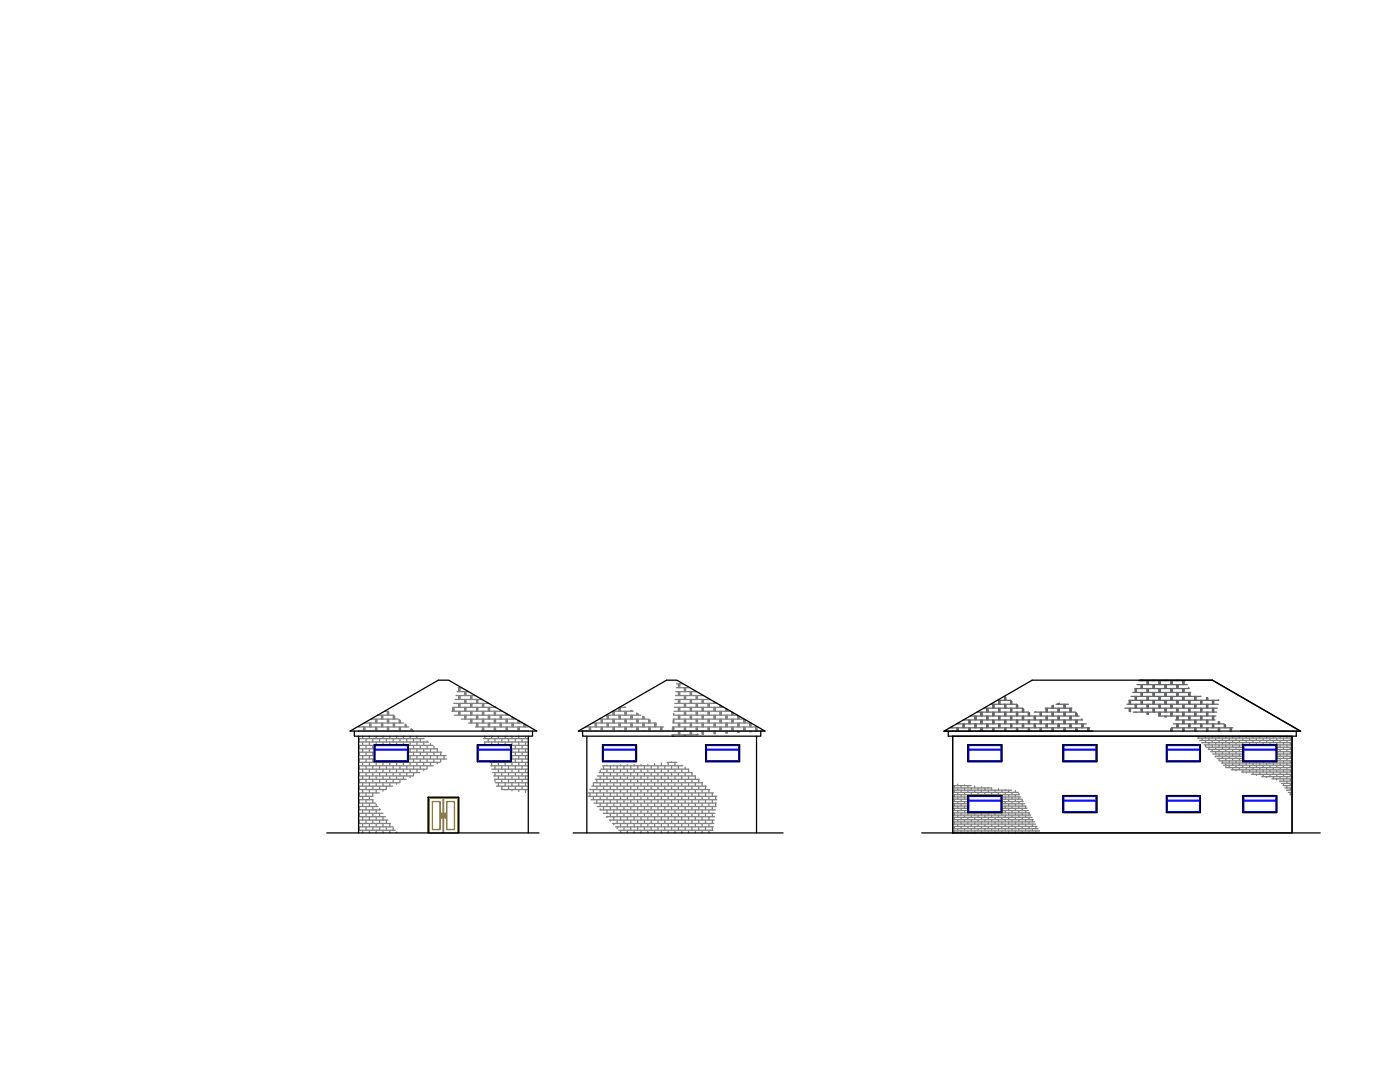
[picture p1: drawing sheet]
<svg xmlns="http://www.w3.org/2000/svg" width="279mm" height="216mm" viewBox="0 0 279 216" stroke-linecap="round" stroke-linejoin="round" font-family="sans-serif">
<!-- layer: doors -->
<path d="M85.4 159.1h6.1v7.1h-6.1zM85.6 159.3h2.9v6.9h-2.9zM86.3 159.9h1.5v5.6h-1.5zM88.5 159.3h2.9v6.9h-2.9zM88.5 159.3v6.9M89.2 159.9h1.5v5.6h-1.5zM85.6 166.2v-6.9h5.8v6.9M88 162.3h.2v.9h-.2zM88.8 162.3h.2v.9h-.2z" fill="none" stroke="#957000" stroke-width=".25"/>
<!-- layer: 0 -->
<g fill="none" stroke="#808080" stroke-width=".25">
<path d="M90.8 139.6h5.4M91 138.8h3.8M91.2 138h2.3M91.4 137.2h.7M91.5 137.2v.8M91.5 138.8v.8M91.5 137.9h.3M91.5 139.4h.3M91.5 137.8h.3M91.5 139.3h.3M91.5 137.6h.3M91.5 139.2h.3"/>
<path d="M91.5 137.5h.3M91.5 139h.3M91.5 137.4h.3M91.5 138.9h.3M91.8 137.2v.8M91.8 138.8v.8M92.7 138v.8M92.7 139.6v.8M92.7 138.7h.3M92.7 138.5h.3M92.7 138.4h.3M92.7 140h.3"/>
<path d="M92.7 138.3h.3M92.7 139.8h.3M92.7 138.1h.3M92.7 139.7h.3M93 138v.8M93 139.6v.8M93.9 138.8v.8M93.9 139.4h.2M93.9 139.3h.2M93.9 139.2h.2M93.9 139h.2M93.9 138.9h.2"/>
<path d="M94.1 138.8v.8M95.1 139.6v.8M95.1 140h.2M95.1 139.8h.2M95.1 139.7h.2M95.3 139.6v.8M134.7 139.6h7M134.8 138.8h5.6M134.9 138h4.1M134.9 137.2h2.8M135 136.4h1.3M135.4 136.4v.8"/>
<path d="M135.4 138v.8M135.4 139.6v.8M135.4 137.1h.2M135.4 138.7h.2M135.4 137h.2M135.4 138.5h.2M135.4 136.8h.2M135.4 138.4h.2M135.4 140h.2M135.4 136.7h.2M135.4 138.3h.2M135.4 139.8h.2"/>
<path d="M135.4 136.6h.2M135.4 138.1h.2M135.4 139.7h.2M135.6 136.4v.8M135.6 138v.8M135.6 139.6v.8M136.6 137.2v.8M136.6 138.8v.8M136.6 137.9h.2M136.6 139.4h.2M136.6 137.8h.2M136.6 139.3h.2"/>
<path d="M136.6 137.6h.2M136.6 139.2h.2M136.6 137.5h.2M136.6 139h.2M136.6 137.4h.2M136.6 138.9h.2M136.8 137.2v.8M136.8 138.8v.8M137.8 138v.8M137.8 139.6v.8M137.8 138.7h.2M137.8 138.5h.2"/>
<path d="M137.8 138.4h.2M137.8 140h.2M137.8 138.3h.2M137.8 139.8h.2M137.8 138.1h.2M137.8 139.7h.2M138 138v.8M138 139.6v.8M139 138h.1M139 138.8v.8M139 139.4h.2M139 139.3h.2"/>
<path d="M139 139.2h.2M139 139h.2M139 138.9h.2M139.2 138.8v.8M140.1 138.7v.1M140.1 139.6v.8M140.1 138.7h.1M140.1 140h.3M140.1 139.8h.3M140.1 139.7h.3M140.4 139.6v.8M141.3 139.3v.3"/>
<path d="M141.3 139.4h.2M141.6 139.5v.1M71.6 147.4h13M71.6 148.1h13.9M71.6 148.7h3.1M71.6 149.4h3.1M71.6 150.1h3.1M71.6 150.8h3.1M71.6 151.4h3.1M71.6 152.1h16.2M71.6 152.8h14.9M71.6 153.5h13.5"/>
<path d="M71.6 154.2h12.2M71.6 154.8h10.8M71.6 155.5h9.5M71.6 156.2h8.1M71.6 156.9h6.8M71.6 157.5h5.4M71.6 158.2h4.1M71.6 158.9h2.8M71.6 159.6h2.9M71.6 145.1h10M71.6 145.8h11M71.6 144.9h.1"/>
<path d="M71.6 144.9v.2M71.6 145.8v.1M71.7 147.4v.7M71.7 148.7v.7M71.7 150.1v.7M71.7 151.4v.7M71.7 152.8v.7M71.7 154.2v.6M71.7 155.5v.7M71.7 156.9v.6M71.7 158.2v.7M71.7 159.6v.7"/>
<path d="M72.4 146.9v.5M72.4 148.1v.6M72.4 149.4v.7M72.4 150.8v.6M72.4 152.1v.7M72.4 153.5v.7M72.4 154.8v.7M72.4 156.2v.7M72.4 157.5v.7M72.4 158.9v.7M72.6 145.1v.7M72.6 145.7h.2"/>
<path d="M72.6 145.6h.2M72.6 145.4h.2M72.6 145.3h.2M72.6 145.2h.2M72.7 144.3h7.9M72.8 144.2v.1M72.8 145.1v.7M73 147.4v.7M73 148.7v.7M73 150.1v.7M73 151.4v.7M73 152.8v.7"/>
<path d="M73 154.2v.6M73 155.5v.7M73 156.9v.6M73 158.2v.7M73 159.6v.7M73.7 146.9v.5M73.7 148.1v.6M73.7 149.4v.7M73.7 150.8v.6M73.7 152.1v.7M73.7 153.5v.7M73.7 154.8v.7"/>
<path d="M73.7 156.2v.7M73.7 157.5v.7M73.7 158.9v.7M73.8 144.3v.8M73.8 145.8v.1M73.8 144.9h.2M73.8 144.8h.2M73.8 144.7h.2M73.8 144.5h.2M73.8 144.4h.2M74 144.3v.8M74 145.8v.1"/>
<path d="M74 143.5h5.5M74.4 147.4v.7M74.4 148.7v.7M74.4 150.1v.7M74.4 151.4v.7M74.4 152.8v.7M74.4 154.2v.6M74.4 155.5v.7M74.4 156.9v.6M74.4 158.2v.7M74.4 159.6v.7M75 143.5v.8"/>
<path d="M75 145.1v.7M75 144.1h.2M75 145.7h.2M75 144h.2M75 145.6h.2M75 143.9h.2M75 145.4h.2M75 143.7h.2M75 145.3h.2M75 143.6h.2M75 145.2h.2M75.1 146.9v.5"/>
<path d="M75.1 148.1v.5M75.1 152.1v.7M75.1 153.5v.7M75.1 154.8v.7M75.1 156.2v.7M75.1 157.5v.7M75.2 143.5v.8M75.2 145.1v.7M75.4 142.7h3.1v.8M75.8 147.4v.7M75.8 152v.1M75.8 152.8v.7"/>
<path d="M75.8 154.2v.6M75.8 155.5v.7M75.8 156.9v.6M76.1 142.7v.8M76.1 144.3v.8M76.1 145.8v.1M76.1 143.4h.3M76.1 144.9h.3M76.1 143.2h.3M76.1 144.8h.3M76.1 143.1h.3M76.1 144.7h.3"/>
<path d="M76.1 143h.3M76.1 144.5h.3M76.1 142.8h.3M76.1 144.4h.3M76.4 142.7v.8M76.4 144.3v.8M76.4 145.8v.1M76.4 146.9v.5M76.4 148.1v.5M76.4 152.1v.7M76.4 153.5v.7M76.4 154.8v.7"/>
<path d="M76.4 156.2v.7M76.4 157.5v.4M76.8 141.9h.7M77.1 147.4v.7M77.1 152v.1M77.1 152.8v.7M77.1 154.2v.6M77.1 155.5v.7M77.1 156.9v.6M77.3 141.9v.8M77.3 143.5v.8M77.3 145.1v.7"/>
<path d="M77.3 142.6h.3M77.3 144.1h.3M77.3 145.7h.3M77.3 142.4h.3M77.3 144h.3M77.3 145.6h.3M77.3 142.3h.3M77.3 143.9h.3M77.3 145.4h.3M77.3 142.2h.3M77.3 143.7h.3M77.3 145.3h.3"/>
<path d="M77.3 142h.3M77.3 143.6h.3M77.3 145.2h.3M77.6 142v.7M77.6 143.5v.8M77.6 145.1v.7M77.8 146.9v.5M77.8 148.1v.5M77.8 152.1v.7M77.8 153.5v.7M77.8 154.8v.7M77.8 156.2v.7"/>
<path d="M78.5 147.4v.7M78.5 152v.1M78.5 152.8v.7M78.5 154.2v.6M78.5 155.5v.7M78.5 144.3v.8M78.5 145.8v.1M78.5 143.4h.2M78.5 144.9h.2M78.5 143.2h.2M78.5 144.8h.2M78.5 143.1h.2"/>
<path d="M78.5 144.7h.2M78.5 143h.2M78.5 144.5h.2M78.5 142.8h.2M78.5 144.4h.2M78.7 142.9v.6M78.7 144.3v.8M78.7 145.8v.1M79.1 146.9v.5M79.1 148.1v.5M79.1 152.1v.7M79.1 153.5v.7"/>
<path d="M79.1 154.8v.7M79.1 156.2v.3M79.7 145.1v.7M79.7 144.1h.2M79.7 145.7h.2M79.7 144h.2M79.7 145.6h.2M79.7 143.9h.2M79.7 145.4h.2M79.7 143.7h.2M79.7 145.3h.2M79.7 145.2h.2"/>
<path d="M79.7 143.6v.7M79.8 147.4v.7M79.8 152v.1M79.8 152.8v.7M79.8 154.2v.6M79.8 155.5v.6M79.9 143.8v.5M79.9 145.1v.7M80.5 146.9v.5M80.5 148.1v.5M80.5 152.1v.7M80.5 153.5v.7"/>
<path d="M80.5 154.8v.7M80.9 144.5v.6M80.9 145.8v.1M80.9 144.9h.2M80.9 144.8h.2M80.9 144.7h.2M80.9 144.5h.1M81.1 144.7v.4M81.1 145.8v.1M81.2 147.4v.7M81.2 152v.1M81.2 152.8v.7"/>
<path d="M81.2 154.2v.6M81.5 148.7h4.9M81.5 149.4h5.8v.7M81.5 150.1h6.7M81.5 150.8h7.5M81.5 151.4h7.7M81.9 146.9v.5M81.9 148.1v.6M81.9 149.4v.7M81.9 150.8v.6M81.9 152.1v.7M81.9 153.5v.7"/>
<path d="M81.9 154.8v.3M82.1 145.6h.2v.2M82.1 145.4v.4M82.1 145.7h.2M82.1 145.4h.1M82.5 147.4v.7M82.5 148.7v.7M82.5 150.1v.7M82.5 151.4v.7M82.5 152.8v.7M82.5 154.2v.6M83.2 146.9v.5"/>
<path d="M83.2 148.1v.6M83.2 149.4v.7M83.2 150.8v.6M83.2 152.1v.7M83.2 153.5v.7M83.9 147.4v.7M83.9 148.7v.7M83.9 150.1v.7M83.9 151.4v.7M83.9 152.8v.7M84.6 147.3v.1M84.6 148.1v.6"/>
<path d="M84.6 149.4v.7M84.6 150.8v.6M84.6 152.1v.7M84.6 153.5v.3M85.2 147.8v.3M85.2 148.7v.7M85.2 150.1v.7M85.2 151.4v.7M85.2 152.8v.6M85.9 148.4v.3M85.9 149.4v.7M85.9 150.8v.6"/>
<path d="M85.9 152.1v.7M86.6 148.9v.5M86.6 150.1v.7M86.6 151.4v.7M87.3 150.8v.6M87.3 152.1v.3M87.9 150.1v.7M87.9 151.4v.6M88.6 150.8v.6M90.2 141.9h10M90.4 141.8h.2M90.4 141.7h.2"/>
<path d="M90.4 141.5h.2M90.4 141.4h.2M90.4 141.1h8.5M90.6 140.4h6.9M90.6 140.3v.1M90.6 141.1v.8M90.6 141.3l-.2-.1v.7M90.7 142.7h10.9M91.5 140.4v.7M91.5 141.9v.8M91.5 141h.3M91.5 142.6h.3"/>
<path d="M91.5 140.9h.3M91.5 142.4h.3M91.5 140.7h.3M91.5 142.3h.3M91.5 140.6h.3M91.5 142.2h.3M91.5 140.5h.3M91.5 142h.3M91.8 140.4v.7M91.8 141.9v.8M92.1 143.5h10.9M92.7 141.1v.8"/>
<path d="M92.7 142.7v.8M92.7 140.2h.3M92.7 141.8h.3M92.7 143.4h.3M92.7 140.1h.3M92.7 141.7h.3M92.7 143.2h.3M92.7 141.5h.3M92.7 143.1h.3M92.7 141.4h.3M92.7 143h.3M92.7 141.3h.3"/>
<path d="M92.7 142.8h.3M93 141.1v.8M93 142.7v.8M93.5 144.3h10.8M93.9 140.4v.7M93.9 141.9v.8M93.9 143.5v.8M93.9 141h.2M93.9 142.6h.2M93.9 144.1h.2M93.9 140.9h.2M93.9 142.4h.2"/>
<path d="M93.9 144h.2M93.9 140.7h.2M93.9 142.3h.2M93.9 143.9h.2M93.9 140.6h.2M93.9 142.2h.2M93.9 143.7h.2M93.9 140.5h.2M93.9 142h.2M93.9 143.6h.2M94.1 140.4v.7M94.1 141.9v.8"/>
<path d="M94.1 143.5v.8M94.9 145.1h10.5M95.1 141.1v.8M95.1 142.7v.8M95.1 144.3v.8M95.1 140.2h.2M95.1 141.8h.2M95.1 143.4h.2M95.1 144.9h.2M95.1 140.1h.2M95.1 141.7h.2M95.1 143.2h.2"/>
<path d="M95.1 144.8h.2M95.1 141.5h.2M95.1 143.1h.2M95.1 144.7h.2M95.1 141.4h.2M95.1 143h.2M95.1 144.5h.2M95.1 141.3h.2M95.1 142.8h.2M95.1 144.4h.2M95.3 141.1v.8M95.3 142.7v.8"/>
<path d="M95.3 144.3v.8M96.1 145.8h9.3M96.3 140.4v.7M96.3 141.9v.8M96.3 143.5v.8M96.3 145.1v.7M96.3 141h.2M96.3 142.6h.2M96.3 144.1h.2M96.3 145.7h.2M96.3 140.9h.2M96.3 142.4h.2"/>
<path d="M96.3 144h.2M96.3 145.6h.2M96.3 140.7h.2M96.3 142.3h.2M96.3 143.9h.2M96.3 145.4h.2M96.3 140.6h.2M96.3 142.2h.2M96.3 143.7h.2M96.3 145.3h.2M96.3 140.5h.2M96.3 142h.2"/>
<path d="M96.3 143.6h.2M96.3 145.2h.2M96.5 147.4h8.9M96.5 140.4v.7M96.5 141.9v.8M96.5 143.5v.8M96.5 145.1v.7M96.7 148.1h8.7M96.8 146.9v.5M96.8 148.1v.3M97.4 147.4v.7M97.5 140.3v.1"/>
<path d="M97.5 141.1v.8M97.5 142.7v.8M97.5 144.3v.8M97.5 145.8v.1M97.5 141.8h.2M97.5 143.4h.2M97.5 144.9h.2M97.5 141.7h.2M97.5 143.2h.2M97.5 144.8h.2M97.5 141.5h.2M97.5 143.1h.2"/>
<path d="M97.5 144.7h.2M97.5 141.4h.2M97.5 143h.2M97.5 144.5h.2M97.5 141.3h.2M97.5 142.8h.2M97.5 144.4h.2M97.7 141.1v.8M97.7 142.7v.8M97.7 144.3v.8M97.7 145.8v.1M97.8 152.1h7.6"/>
<path d="M97.9 152.8h7.5M98.1 146.9v.5M98.1 148.1v.5M98.1 152.1v.7M98.1 153.5h7.3M98.3 154.2h7.1M98.5 154.8h6.9M98.7 141.9v.8M98.7 143.5v.8M98.7 145.1v.7M98.7 142.6h.2M98.7 144.1h.2"/>
<path d="M98.7 145.7h.2M98.7 142.4h.2M98.7 144h.2M98.7 145.6h.2M98.7 142.3h.2M98.7 143.9h.2M98.7 145.4h.2M98.7 142.2h.2M98.7 143.7h.2M98.7 145.3h.2M98.7 142h.2M98.7 143.6h.2"/>
<path d="M98.7 145.2h.2M98.7 155.5h6.7M98.7 141v.1M98.8 147.4v.7M98.8 152v.1M98.8 152.8v.7M98.8 154.2v.6M98.8 155.5v.4M98.9 156.2h6.5M98.9 141.1h.1M98.9 141.9v.8M98.9 143.5v.8"/>
<path d="M98.9 145.1v.7M99.1 156.9h6.3M99.5 146.9v.5M99.5 148.1v.5M99.5 152.1v.7M99.5 153.5v.7M99.5 154.8v.7M99.5 156.2v.7M99.8 141.7v.2M99.8 142.7v.8M99.8 144.3v.8M99.8 145.8v.1"/>
<path d="M99.8 141.8h.2M99.8 143.4h.3M99.8 144.9h.3M99.8 143.2h.3M99.8 144.8h.3M99.8 143.1h.3M99.8 144.7h.3M99.8 143h.3M99.8 144.5h.3M99.8 142.8h.3M99.8 144.4h.3M100 157.5h5.4"/>
<path d="M100.1 141.8v.1M100.1 142.7v.8M100.1 144.3v.8M100.1 145.8v.1M100.1 147.4v.7M100.1 152v.1M100.1 152.8v.7M100.1 154.2v.6M100.1 155.5v.7M100.1 156.9v.6M100.8 146.9v.5M100.8 148.1v.5"/>
<path d="M100.8 152.1v.7M100.8 153.5v.7M100.8 154.8v.7M100.8 156.2v.7M100.8 157.5v.1M101 142.4v.3M101 143.5v.8M101 145.1v.7M101 142.6h.3M101 144.1h.3M101 145.7h.3M101 142.4h.2"/>
<path d="M101 144h.3M101 145.6h.3M101 143.9h.3M101 145.4h.3M101 143.7h.3M101 145.3h.3M101 143.6h.3M101 145.2h.3M101.3 142.5v.2M101.3 143.5v.8M101.3 145.1v.7M101.5 147.4v.7"/>
<path d="M101.5 152v.1M101.5 152.8v.7M101.5 154.2v.6M101.5 155.5v.7M101.5 156.9v.6M102 148.7h3.4M102 149.4h3.4M102 150.1h3.4M102 150.8h3.4M102 151.4h3.4M102.2 146.9v.5M102.2 148.1v.6"/>
<path d="M102.2 149.4v.7M102.2 150.8v.6M102.2 152.1v.7M102.2 153.5v.7M102.2 154.8v.7M102.2 156.2v.7M102.2 157.5v.3M102.2 143.2h.2v.3M102.2 143v.5M102.2 144.3v.8M102.2 145.8v.1M102.2 143.4h.2"/>
<path d="M102.2 144.9h.2M102.2 144.8h.2M102.2 143.1h.1M102.2 144.7h.2M102.2 144.5h.2M102.2 144.4h.2M102.4 144.3v.8M102.4 145.8v.1M102.8 147.4v.7M102.8 148.7v.7M102.8 150.1v.7M102.8 151.4v.7"/>
<path d="M102.8 152.8v.7M102.8 154.2v.6M102.8 155.5v.7M102.8 156.9v.6M103.4 143.9h.2v.4M103.4 145.1v.7M103.4 144.1h.2M103.4 145.7h.2M103.4 144h.2M103.4 145.6h.2M103.4 145.4h.2M103.4 145.3h.2"/>
<path d="M103.4 145.2h.2M103.4 143.7v.6M103.5 146.9v.5M103.5 148.1v.6M103.5 149.4v.7M103.5 150.8v.6M103.5 152.1v.7M103.5 153.5v.7M103.5 154.8v.7M103.5 156.2v.7M103.5 157.5v.4M103.6 145.1v.7"/>
<path d="M104.2 147.4v.7M104.2 148.7v.7M104.2 150.1v.7M104.2 151.4v.7M104.2 152.8v.7M104.2 154.2v.6M104.2 155.5v.7M104.2 156.9v.6M104.6 144.4v.7M104.6 145.8v.1M104.6 144.9h.2M104.6 144.8h.2"/>
<path d="M104.6 144.7h.2M104.6 144.5h.2M104.8 144.5v.6M104.8 145.8v.1M104.9 146.9v.5M104.9 148.1v.6M104.9 149.4v.7M104.9 150.8v.6M104.9 152.1v.7M104.9 153.5v.7M104.9 154.8v.7M104.9 156.2v.7"/>
<path d="M104.9 157.5v.6M115.5 145.8h18.4M116.4 145.8v.1M116.7 145.8v.1M116.9 145.1h15.5M117.3 158.9h25.8M117.3 158.2h25.1M117.6 145.1v.7M117.6 145.7h.3M117.6 145.6h.3M117.6 145.4h.3M117.6 145.3h.3"/>
<path d="M117.6 145.2h.3M117.8 157.5h23.8M117.8 158.2v.7M117.9 145.1v.7M117.9 159.6h25.1M118.1 156.9h22.8M118.2 144.3h12.7v.8M118.4 156.2v.7M118.4 157.5v.7M118.4 158.9v.7M118.4 156.2h21.9M118.8 155.5h20.8"/>
<path d="M118.8 144.3v.8M118.8 145.8v.1M118.8 144.9h.2M118.8 144.8h.2M118.8 144.7h.2M118.8 144.5h.2M118.8 144.4h.2M119 144.3v.8M119 145.8v.1M119.1 155.5v.7M119.1 156.9v.6M119.1 158.2v.7"/>
<path d="M119.1 159.6v.7M119.2 154.8h19.6M119.5 154.2h18.6M119.6 143.5h9.8M119.8 153.7v.5M119.8 154.8v.7M119.8 156.2v.7M119.8 157.5v.7M119.8 158.9v.7M119.9 153.5h17.5M120 143.5v.8M120 145.1v.7"/>
<path d="M120 144.1h.2M120 145.7h.2M120 144h.2M120 145.6h.2M120 143.9h.2M120 145.4h.2M120 143.7h.2M120 145.3h.2M120 143.6h.2M120 145.2h.2M120.2 143.5v.8M120.2 145.1v.7"/>
<path d="M120.3 152.8h16M120.5 152.8v.7M120.5 154.2v.6M120.5 155.5v.7M120.5 156.9v.6M120.5 158.2v.7M120.5 159.6v.7M120.9 142.7h7M121.1 152.7v.1M121.1 153.5v.7M121.1 154.8v.7M121.1 156.2v.7"/>
<path d="M121.1 157.5v.7M121.1 158.9v.7M121.2 142.7v.8M121.2 144.3v.8M121.2 145.8v.1M121.2 143.4h.2M121.2 144.9h.2M121.2 143.2h.2M121.2 144.8h.2M121.2 143.1h.2M121.2 144.7h.2M121.2 143h.2"/>
<path d="M121.2 144.5h.2M121.2 142.8h.2M121.2 144.4h.2M121.4 142.7v.8M121.4 144.3v.8M121.4 145.8v.1M121.8 152.8v.7M121.8 154.2v.6M121.8 155.5v.7M121.8 156.9v.6M121.8 158.2v.7M121.8 159.6v.7"/>
<path d="M122.3 141.9h4.1M122.4 141.9v.8M122.4 143.5v.8M122.4 145.1v.7M122.4 142.6h.2M122.4 144.1h.2M122.4 145.7h.2M122.4 142.4h.2M122.4 144h.2M122.4 145.6h.2M122.4 142.3h.2M122.4 143.9h.2"/>
<path d="M122.4 145.4h.2M122.4 142.2h.2M122.4 143.7h.2M122.4 145.3h.2M122.4 142h.2M122.4 143.6h.2M122.4 145.2h.2M122.5 152.6v.2M122.5 153.5v.7M122.5 154.8v.7M122.5 156.2v.7M122.5 157.5v.7"/>
<path d="M122.5 158.9v.7M122.6 141.9v.8M122.6 143.5v.8M122.6 145.1v.7M123.2 152.8v.7M123.2 154.2v.6M123.2 155.5v.7M123.2 156.9v.6M123.2 158.2v.7M123.2 159.6v.7M123.5 141.2v.7M123.5 142.7v.8"/>
<path d="M123.5 144.3v.8M123.5 145.8v.1M123.5 141.8h.3M123.5 143.4h.3M123.5 144.9h.3M123.5 141.7h.3M123.5 143.2h.3M123.5 144.8h.3M123.5 141.5h.3M123.5 143.1h.3M123.5 144.7h.3M123.5 141.4h.3"/>
<path d="M123.5 143h.3M123.5 144.5h.3M123.5 141.3h.3M123.5 142.8h.3M123.5 144.4h.3M123.7 141.1h1.2M123.8 141.1v.8M123.8 142.7v.8M123.8 144.3v.8M123.8 145.8v.1M123.8 152.6v.2M123.8 153.5v.7"/>
<path d="M123.8 154.8v.7M123.8 156.2v.7M123.8 157.5v.7M123.8 158.9v.7M124.5 152.8v.7M124.5 154.2v.6M124.5 155.5v.7M124.5 156.9v.6M124.5 158.2v.7M124.5 159.6v.7M124.7 141.1h.1M124.7 141.9v.8"/>
<path d="M124.7 143.5v.8M124.7 145.1v.7M124.7 142.6h.3M124.7 144.1h.3M124.7 145.7h.3M124.7 142.4h.3M124.7 144h.3M124.7 145.6h.3M124.7 142.3h.3M124.7 143.9h.3M124.7 145.4h.3M124.7 142.2h.3"/>
<path d="M124.7 143.7h.3M124.7 145.3h.3M124.7 142h.3M124.7 143.6h.3M124.7 145.2h.3M125 141.9v.8M125 143.5v.8M125 145.1v.7M125.2 152.6v.2M125.2 153.5v.7M125.2 154.8v.7M125.2 156.2v.7"/>
<path d="M125.2 157.5v.7M125.2 158.9v.7M125.9 152.8v.7M125.9 154.2v.6M125.9 155.5v.7M125.9 156.9v.6M125.9 158.2v.7M125.9 159.6v.7M125.9 141.8l.3 .1M125.9 141.7v.2M125.9 142.7v.8M125.9 144.3v.8"/>
<path d="M125.9 145.8v.1M125.9 143.4h.3M125.9 144.9h.3M125.9 143.2h.3M125.9 144.8h.3M125.9 143.1h.3M125.9 144.7h.3M125.9 143h.3M125.9 144.5h.3M125.9 142.8h.3M125.9 144.4h.3M126.2 142.7v.8"/>
<path d="M126.2 144.3v.8M126.2 145.8v.1M126.6 152.6v.2M126.6 153.5v.7M126.6 154.8v.7M126.6 156.2v.7M126.6 157.5v.7M126.6 158.9v.7M127.1 142.4h.2v.3M127.1 142.3v.4M127.1 143.5v.8M127.1 145.1v.7"/>
<path d="M127.1 142.6h.2M127.1 144.1h.2M127.1 145.7h.2M127.1 144h.2M127.1 145.6h.2M127.1 142.3h.1M127.1 143.9h.2M127.1 145.4h.2M127.1 143.7h.2M127.1 145.3h.2M127.1 143.6h.2M127.1 145.2h.2"/>
<path d="M127.3 152.8v.7M127.3 154.2v.6M127.3 155.5v.7M127.3 156.9v.6M127.3 158.2v.7M127.3 159.6v.7M127.3 143.5v.8M127.3 145.1v.7M127.9 152.5v.3M127.9 153.5v.7M127.9 154.8v.7M127.9 156.2v.7"/>
<path d="M127.9 157.5v.7M127.9 158.9v.7M128.3 142.9v.6M128.3 144.3v.8M128.3 145.8v.1M128.3 143.4h.2M128.3 144.9h.2M128.3 143.2h.2M128.3 144.8h.2M128.3 143.1h.2M128.3 144.7h.2M128.3 143h.1"/>
<path d="M128.3 144.5h.2M128.3 144.4h.2M128.5 143v.5M128.5 144.3v.8M128.5 145.8v.1M128.6 152.8v.7M128.6 154.2v.6M128.6 155.5v.7M128.6 156.9v.6M128.6 158.2v.7M128.6 159.6v.7M129.3 152.5v.3"/>
<path d="M129.3 153.5v.7M129.3 154.8v.7M129.3 156.2v.7M129.3 157.5v.7M129.3 158.9v.7M129.5 143.5v.8M129.5 145.1v.7M129.5 144.1h.2M129.5 145.7h.2M129.5 144h.2M129.5 145.6h.2M129.5 143.9h.2"/>
<path d="M129.5 145.4h.2M129.5 143.7h.2M129.5 145.3h.2M129.5 143.6h.1M129.5 145.2h.2M129.7 143.7v.6M129.7 145.1v.7M130 152.8v.7M130 154.2v.6M130 155.5v.7M130 156.9v.6M130 158.2v.7"/>
<path d="M130 159.6v.7M130.6 152.4v.4M130.6 153.5v.7M130.6 154.8v.7M130.6 156.2v.7M130.6 157.5v.7M130.6 158.9v.7M130.7 144.3v.8M130.7 145.8v.1M130.7 144.9h.2M130.7 144.8h.2M130.7 144.7h.2"/>
<path d="M130.7 144.5h.2M130.7 144.4h.2M130.9 145.8v.1M131.3 152.8v.7M131.3 154.2v.6M131.3 155.5v.7M131.3 156.9v.6M131.3 158.2v.7M131.3 159.6v.7M131.8 145.1v.7M131.8 145.7h.3M131.8 145.6h.3"/>
<path d="M131.8 145.4h.3M131.8 145.3h.3M131.8 145.2h.3M132 152.3v.5M132 153.5v.7M132 154.8v.7M132 156.2v.7M132 157.5v.7M132 158.9v.7M132.1 145.1v.7M132.7 152.8v.7M132.7 154.2v.6"/>
<path d="M132.7 155.5v.7M132.7 156.9v.6M132.7 158.2v.7M132.7 159.6v.7M133 145.8v.1M133.1 152.1h2M133.3 145.8v.1M133.4 152.1v.7M133.4 153.5v.7M133.4 154.8v.7M133.4 156.2v.7M133.4 157.5v.7"/>
<path d="M133.4 158.9v.7M134 152v.1M134 152.8v.7M134 154.2v.6M134 155.5v.7M134 156.9v.6M134 158.2v.7M134 159.6v.7M134.1 146.6h5.3M134.2 145.8h18.4M134.2 145.1h17M134.2 146.6v.3h.3v-.3"/>
<path d="M134.2 145.1v.7M134.2 145.7h.3M134.2 145.6h.3M134.2 145.4h.3M134.2 145.3h.3M134.2 145.2h.3M134.2 146.7h.3M134.3 144.3h15.6v.8M134.3 144.1h.2M134.3 144h.2M134.3 143.9h.2M134.3 143.7h.2"/>
<path d="M134.4 143.5h14.1M134.4 143.6h.1M134.4 142.7h12.8M134.5 142.6h.1M134.5 142.5v.2M134.5 143.5v.8M134.5 145.1v.7M134.5 141.9h11.3M134.6 141.1h9.8M134.7 140.4h8.4M134.7 152.1v.7M134.7 153.5v.7"/>
<path d="M134.7 154.8v.7M134.7 156.2v.7M134.7 157.5v.7M134.7 158.9v.7M135.4 152.8v.7M135.4 154.2v.6M135.4 155.5v.7M135.4 156.9v.6M135.4 158.2v.7M135.4 159.6v.7M135.4 141.1v.8M135.4 142.7v.8"/>
<path d="M135.4 144.3v.8M135.4 145.8v.8M135.4 140.2h.2M135.4 141.8h.2M135.4 143.4h.2M135.4 144.9h.2M135.4 146.5h.2M135.4 140.1h.2M135.4 141.7h.2M135.4 143.2h.2M135.4 144.8h.2M135.4 146.3h.2"/>
<path d="M135.4 141.5h.2M135.4 143.1h.2M135.4 144.7h.2M135.4 146.2h.2M135.4 141.4h.2M135.4 143h.2M135.4 144.5h.2M135.4 146.1h.2M135.4 141.3h.2M135.4 142.8h.2M135.4 144.4h.2M135.4 146h.2"/>
<path d="M135.6 141.1v.8M135.6 142.7v.8M135.6 144.3v.8M135.6 145.8v.8M136.1 152.7v.1M136.1 153.5v.7M136.1 154.8v.7M136.1 156.2v.7M136.1 157.5v.7M136.1 158.9v.7M136.6 140.4v.7M136.6 141.9v.8"/>
<path d="M136.6 143.5v.8M136.6 145.1v.7M136.6 146.6v.2M136.6 141h.2M136.6 142.6h.2M136.6 144.1h.2M136.6 145.7h.2M136.6 140.9h.2M136.6 142.4h.2M136.6 144h.2M136.6 145.6h.2M136.6 140.7h.2"/>
<path d="M136.6 142.3h.2M136.6 143.9h.2M136.6 145.4h.2M136.6 140.6h.2M136.6 142.2h.2M136.6 143.7h.2M136.6 145.3h.2M136.6 140.5h.2M136.6 142h.2M136.6 143.6h.2M136.6 145.2h.2M136.7 153.1v.4"/>
<path d="M136.7 154.2v.6M136.7 155.5v.7M136.7 156.9v.6M136.7 158.2v.7M136.7 159.6v.7M136.8 140.4v.7M136.8 141.9v.8M136.8 143.5v.8M136.8 145.1v.7M136.8 146.6v.1h-.2M137.4 153.5v.7M137.4 154.8v.7"/>
<path d="M137.4 156.2v.7M137.4 157.5v.7M137.4 158.9v.7M137.8 141.1v.8M137.8 142.7v.8M137.8 144.3v.8M137.8 145.8v.8M137.8 140.2h.2M137.8 141.8h.2M137.8 143.4h.2M137.8 144.9h.2M137.8 146.5h.2"/>
<path d="M137.8 140.1h.2M137.8 141.7h.2M137.8 143.2h.2M137.8 144.8h.2M137.8 146.3h.2M137.8 141.5h.2M137.8 143.1h.2M137.8 144.7h.2M137.8 146.2h.2M137.8 141.4h.2M137.8 143h.2M137.8 144.5h.2"/>
<path d="M137.8 146.1h.2M137.8 141.3h.2M137.8 142.8h.2M137.8 144.4h.2M137.8 146h.2M138 141.1v.8M138 142.7v.8M138 144.3v.8M138 145.8v.8M138.1 154.2v.6M138.1 155.5v.7M138.1 156.9v.6"/>
<path d="M138.1 158.2v.7M138.1 159.6v.7M138.8 154.8v.7M138.8 156.2v.7M138.8 157.5v.7M138.8 158.9v.7M139 140.4v.7M139 141.9v.8M139 143.5v.8M139 145.1v.7M139 146.6h.1M139 141h.2"/>
<path d="M139 142.6h.2M139 144.1h.2M139 145.7h.2M139 140.9h.2M139 142.4h.2M139 144h.2M139 145.6h.2M139 140.7h.2M139 142.3h.2M139 143.9h.2M139 145.4h.2M139 140.6h.2"/>
<path d="M139 142.2h.2M139 143.7h.2M139 145.3h.2M139 140.5h.2M139 142h.2M139 143.6h.2M139 145.2h.2M139.2 146.6h.1M139.2 140.4v.7M139.2 141.9v.8M139.2 143.5v.8M139.2 145.1v.7"/>
<path d="M139.4 155.5v.7M139.4 156.9v.6M139.4 158.2v.7M139.4 159.6v.7M140.1 156.2v.7M140.1 157.5v.7M140.1 158.9v.7M140.1 141.1v.8M140.1 142.7v.8M140.1 144.3v.8M140.1 145.8v.8M140.1 140.2h.3"/>
<path d="M140.1 141.8h.3M140.1 143.4h.3M140.1 144.9h.3M140.1 146.5h.3M140.1 140.1h.3M140.1 141.7h.3M140.1 143.2h.3M140.1 144.8h.3M140.1 146.3h.3M140.1 141.5h.3M140.1 143.1h.3M140.1 144.7h.3"/>
<path d="M140.1 146.2h.3M140.1 141.4h.3M140.1 143h.3M140.1 144.5h.3M140.1 146.1h.3M140.1 141.3h.3M140.1 142.8h.3M140.1 144.4h.3M140.1 146h.3M140.4 141.1v.8M140.4 142.7v.8M140.4 144.3v.8"/>
<path d="M140.4 145.8v.8M140.8 156.9v.6M140.8 158.2v.7M140.8 159.6v.7M141.3 140.4v.7M141.3 141.9v.8M141.3 143.5v.8M141.3 145.1v.7M141.3 141h.3M141.3 142.6h.3M141.3 144.1h.3M141.3 145.7h.3"/>
<path d="M141.3 140.9h.3M141.3 142.4h.3M141.3 144h.3M141.3 145.6h.3M141.3 140.7h.3M141.3 142.3h.3M141.3 143.9h.3M141.3 145.4h.3M141.3 140.6h.3M141.3 142.2h.3M141.3 143.7h.3M141.3 145.3h.3"/>
<path d="M141.3 140.5h.3M141.3 142h.3M141.3 143.6h.3M141.3 145.2h.3M141.5 157.5v.7M141.5 158.9v.7M141.6 140.4v.7M141.6 141.9v.8M141.6 143.5v.8M141.6 145.1v.7M142.2 158.2v.7M142.2 159.6v.7"/>
<path d="M142.5 140v.4M142.5 141.1v.8M142.5 142.7v.8M142.5 144.3v.8M142.5 145.8v.7M142.5 140.2h.2M142.5 141.8h.2M142.5 143.4h.2M142.5 144.9h.2M142.5 140.1h.1M142.5 141.7h.2M142.5 143.2h.2"/>
<path d="M142.5 144.8h.2M142.5 146.3h.2M142.5 141.5h.2M142.5 143.1h.2M142.5 144.7h.2M142.5 146.2h.2M142.5 141.4h.2M142.5 143h.2M142.5 144.5h.2M142.5 146.1h.2M142.5 141.3h.2M142.5 142.8h.2"/>
<path d="M142.5 144.4h.2M142.5 146h.2M142.7 140.2v.2M142.7 141.1v.8M142.7 142.7v.8M142.7 144.3v.8M142.7 145.8v.6M142.8 158.9v.7M143.7 140.7v.4M143.7 141.9v.8M143.7 143.5v.8M143.7 145.1v.7"/>
<path d="M143.7 141h.2M143.7 142.6h.2M143.7 144.1h.2M143.7 145.7h.2M143.7 140.9h.2M143.7 142.4h.2M143.7 144h.2M143.7 145.6h.2M143.7 140.7h.1M143.7 142.3h.2M143.7 143.9h.2M143.7 145.4h.2"/>
<path d="M143.7 142.2h.2M143.7 143.7h.2M143.7 145.3h.2M143.7 142h.2M143.7 143.6h.2M143.7 145.2h.2M143.9 140.8v.3M143.9 141.9v.8M143.9 143.5v.8M143.9 145.1v.7M144.9 141.5h.2v.4M144.9 141.4v.5"/>
<path d="M144.9 142.7v.8M144.9 144.3v.8M144.9 145.8v.5M144.9 141.8h.2M144.9 143.4h.2M144.9 144.9h.2M144.9 141.7h.2M144.9 143.2h.2M144.9 144.8h.2M144.9 143.1h.2M144.9 144.7h.2M144.9 146.2h.2"/>
<path d="M144.9 141.4h.1M144.9 143h.2M144.9 144.5h.2M144.9 146.1h.2M144.9 142.8h.2M144.9 144.4h.2M144.9 146h.2M145.1 142.7v.8M145.1 144.3v.8M145.1 145.8v.5M146.1 142.2h.2v.5M146.1 142.1v.6"/>
<path d="M146.1 143.5v.8M146.1 145.1v.7M146.1 142.6h.2M146.1 144.1h.2M146.1 145.7h.2M146.1 142.4h.2M146.1 144h.2M146.1 145.6h.2M146.1 142.3h.2M146.1 143.9h.2M146.1 145.4h.2M146.1 143.7h.2"/>
<path d="M146.1 145.3h.2M146.1 143.6h.2M146.1 145.2h.2M146.3 143.5v.8M146.3 145.1v.7M147.3 142.8v.7M147.3 144.3v.8M147.3 145.8v.4M147.3 143.4h.2M147.3 144.9h.2M147.3 143.2h.2M147.3 144.8h.2"/>
<path d="M147.3 143.1h.2M147.3 144.7h.2M147.3 143h.2M147.3 144.5h.2M147.3 146.1h.2M147.3 142.8h.1M147.3 144.4h.2M147.3 146h.2M147.5 142.9v.6M147.5 144.3v.8M147.5 145.8v.4M148.4 143.6h.3v.7"/>
<path d="M148.4 143.5v.8M148.4 145.1v.7M148.4 144.1h.3M148.4 145.7h.3M148.4 144h.3M148.4 145.6h.3M148.4 143.9h.3M148.4 145.4h.3M148.4 143.7h.3M148.4 145.3h.3M148.4 145.2h.3M148.7 145.1v.7"/>
<path d="M149.6 144.3v.8M149.6 145.8v.3M149.6 144.9h.3M149.6 144.8h.3M149.6 144.7h.3M149.6 144.5h.3M149.6 144.4h.3M149.6 146h.3M149.9 145.8v.3M150.8 145.1v.7M150.8 145.7h.2M150.8 145.6h.2"/>
<path d="M150.8 145.4h.2M150.8 145.3h.2M150.8 145.2h.2M151 145.1v.7M152 145.8v.1M152.2 145.8v.1M190.1 156.8h3.7M190.1 157.2h7.8M190.1 157.7h11.8M190.1 158.1h13.1M190.1 158.6h13.4M190.1 159h3.1"/>
<path d="M190.1 159.5h3.1M190.1 159.9h3.1M190.5 156.8v.4M190.5 157.7v.4M190.5 158.6v.4M190.5 159.5v.4M191.1 156.5v.3M191.1 157.2v.5M191.1 158.1v.5M191.1 159v.5M191.1 159.9v.5M191.8 156.8v.4"/>
<path d="M191.8 157.7v.4M191.8 158.6v.4M191.8 159.5v.4M192.5 156.6v.2M192.5 157.2v.5M192.5 158.1v.5M192.5 159v.5M192.5 159.9v.5M193.2 156.8v.4M193.2 157.7v.4M193.2 158.6v.2M193.8 157.2v.5"/>
<path d="M193.8 158.1v.5M194.5 156.8v.4M194.5 157.7v.4M194.5 158.6v.2M195.2 157.2v.5M195.2 158.1v.5M195.9 157v.2M195.9 157.7v.4M195.9 158.6v.2M196.6 157.2v.5M196.6 158.1v.5M197.2 157.1v.1"/>
<path d="M197.2 157.7v.4M197.2 158.6v.2M197.9 157.2v.5M197.9 158.1v.5M198.6 157.7v.4M198.6 158.6v.2M199.3 157.4v.3M199.3 158.1v.5M199.9 158.6v.4h3.8M199.9 157.7v.4M200.6 157.5v.2M200.6 158.1v.5"/>
<path d="M200.6 159v.5M200.6 159.9v.5M201.3 157.7v.4M201.3 158.6v.4M201.3 159.5v.4M202 158.1v.5M202 159v.5M202 159.9v.5M202.6 157.8v.3M202.6 158.6v.4M202.6 159.5v.4M203.3 158.3v.3"/>
<path d="M203.3 159v.5M203.3 159.9v.5M204 159.5h-4.1v.4h4.3M204 159.5v.4M239 147.3h18.9M239.2 146.9v.4M239.4 147.7h18.5M239.8 148.2h18.1M239.9 147.3v.4M239.9 148.2v.1M240.3 148.6h7.7M240.6 146.9v.4"/>
<path d="M240.6 147.7v.5M240.6 148.6v.3M240.7 149.1h7.3M241.2 149.5h6.8M241.3 147.3v.4M241.3 148.2v.4M241.3 149.1v.4M241.6 150h6.4M241.9 146.9v.4M241.9 147.7v.5M241.9 148.6v.5M241.9 149.5v.5"/>
<path d="M242 150.5h6M242.5 150.9h5.5M242.6 147.3v.4M242.6 148.2v.4M242.6 149.1v.4M242.6 150v.5M242.6 150.9v.2M242.9 151.3h5.1M243.3 146.9v.4M243.3 147.7v.5M243.3 148.6v.5M243.3 149.5v.5"/>
<path d="M243.3 150.5v.4M243.3 151.3v.5M243.3 151.8h4.7M243.8 152.3h14.1M244 147.3v.4M244 148.2v.4M244 149.1v.4M244 150v.5M244 150.9v.4M244 151.8v.5M244.2 152.7h13.7M244.6 153.2h.1"/>
<path d="M244.6 153.2h13.3M244.6 146.9v.4M244.6 147.7v.5M244.6 148.6v.5M244.6 149.5v.5M244.6 150.5v.4M244.6 151.3v.5M244.6 152.3v.4M245.3 147.3v.4M245.3 148.2v.4M245.3 149.1v.4M245.3 150v.5"/>
<path d="M245.3 150.9v.4M245.3 151.8v.5M245.3 152.7v.5M245.7 153.6h12.2M246 146.9v.4M246 147.7v.5M246 148.6v.5M246 149.5v.5M246 150.5v.4M246 151.3v.5M246 152.3v.4M246 153.2v.4"/>
<path d="M246.7 147.3v.4M246.7 148.2v.4M246.7 149.1v.4M246.7 150v.5M246.7 150.9v.4M246.7 151.8v.5M246.7 152.7v.5M246.7 153.6v.2M247.4 146.9v.4M247.4 147.7v.5M247.4 148.6v.5M247.4 149.5v.5"/>
<path d="M247.4 150.5v.4M247.4 151.3v.5M247.4 152.3v.4M247.4 153.2v.4M247.7 154.1h10.2M248 147.3v.4M248 148.2v.4M248 152v.3M248 152.7v.5M248 153.6v.5M248.7 146.9v.4M248.7 147.7v.5"/>
<path d="M248.7 152.3v.4M248.7 153.2v.4M248.7 154.1v.2M249.4 147.3v.4M249.4 148.2v.4M249.4 152v.3M249.4 152.7v.5M249.4 153.6v.5M249.8 154.5h8.1M250.1 146.9v.4M250.1 147.7v.5M250.1 152.3v.4"/>
<path d="M250.1 153.2v.4M250.1 154.1v.4M250.7 147.3v.4M250.7 148.2v.4M250.7 152v.3M250.7 152.7v.5M250.7 153.6v.5M250.7 154.5v.2M251.4 146.9v.4M251.4 147.7v.5M251.4 152.3v.4M251.4 153.2v.4"/>
<path d="M251.4 154.1v.4M251.8 155h6.1M252.1 147.3v.4M252.1 148.2v.4M252.1 152v.3M252.1 152.7v.5M252.1 153.6v.5M252.1 154.5v.5M252.8 146.9v.4M252.8 147.7v.5M252.8 152.3v.4M252.8 153.2v.4"/>
<path d="M252.8 154.1v.4M252.8 155v.2M253.4 147.3v.4M253.4 148.2v.4M253.4 152v.3M253.4 152.7v.5M253.4 153.6v.5M253.4 154.5v.5M253.8 155.4h4.1M254.1 146.9v.4M254.1 147.7v.5M254.1 152.3v.4"/>
<path d="M254.1 153.2v.4M254.1 154.1v.4M254.1 155v.4M254.8 148.2v.4h3.1M254.8 147.3v.4M254.8 152.7v.5M254.8 153.6v.5M254.8 154.5v.5M254.8 155.4v.2M255.4 155.9h2.5M255.5 146.9v.4M255.5 147.7v.5"/>
<path d="M255.5 148.6v.5M255.5 149.5v.5M255.5 150.5v.4M255.5 151.3v.5M255.5 152.3v.4M255.5 153.2v.4M255.5 154.1v.4M255.5 155v.4M255.5 155.9v.1M255.7 156.3h2.2M256.1 156.8h1.8M256.2 147.3v.4"/>
<path d="M256.2 148.2v.4M256.2 149.1v.4M256.2 150v.5M256.2 150.9v.4M256.2 151.8v.5M256.2 152.7v.5M256.2 153.6v.5M256.2 154.5v.5M256.2 155.4v.5M256.2 156.3v.5M256.4 157.2h1.5M256.8 157.7h1.1"/>
<path d="M256.8 146.9v.4M256.8 147.7v.5M256.8 148.6v.5M256.8 149.5v.5M256.8 150.5v.4M256.8 151.3v.5M256.8 152.3v.4M256.8 153.2v.4M256.8 154.1v.4M256.8 155v.4M256.8 155.9v.4M256.8 156.8v.4"/>
<path d="M256.8 157.7v.1M257.1 158.1h.8M257.5 158.6h.4M257.5 147.3v.4M257.5 148.2v.4M257.5 149.1v.4M257.5 150v.5M257.5 150.9v.4M257.5 151.8v.5M257.5 152.7v.5M257.5 153.6v.5M257.5 154.5v.5"/>
<path d="M257.5 155.4v.5M257.5 156.3v.5M257.5 157.2v.5M257.5 158.1v.5M257.8 159h.1M257.9 149.1h-3.1v.4h3.1M257.9 150h-3.1v.5h3.1M257.9 150.9h-3.1v.4h3.1M257.9 151.8h-3.1v.5M71.6 160.3h3.4M71.6 160.9h3.8M71.6 161.6h4.3"/>
<path d="M71.6 162.3h4.8M71.6 163h5.3M71.6 163.6h5.8M71.6 164.3h6.3M71.6 165h6.8M71.6 165.7h7.3M71.7 160.9v.7M71.7 162.3v.7M71.7 163.6v.7M71.7 165v.7M72.4 160.3v.6M72.4 161.6v.7"/>
<path d="M72.4 163v.6M72.4 164.3v.7M72.4 165.7v.5M73 160.9v.7M73 162.3v.7M73 163.6v.7M73 165v.7M73.7 160.3v.6M73.7 161.6v.7M73.7 163v.6M73.7 164.3v.7M73.7 165.7v.5"/>
<path d="M74.4 160.9v.7M74.4 162.3v.7M74.4 163.6v.7M74.4 165v.7M75.1 160.4v.5M75.1 161.6v.7M75.1 163v.6M75.1 164.3v.7M75.1 165.7v.5M75.8 161.4v.2M75.8 162.3v.7M75.8 163.6v.7"/>
<path d="M75.8 165v.7M76.4 163v.6M76.4 164.3v.7M76.4 165.7v.5M77.1 163.6v.7M77.1 165v.7M77.8 164.3v.7M77.8 165.7v.5M78.5 165.1v.6M79.1 166v.2M118.6 160.3h24.4M119.2 160.9h23.7"/>
<path d="M119.8 161.6h.1M119.8 161.6h23M119.8 160.3v.6M120.4 162.3h22.3M120.5 160.9v.7M120.5 162.3v.1M121 163h21.6M121.1 160.3v.6M121.1 161.6v.7M121.1 163v.1M121.6 163.6h20.9M121.8 160.9v.7"/>
<path d="M121.8 162.3v.7M121.8 163.6v.3M122.2 164.3h20.3M122.5 160.3v.6M122.5 161.6v.7M122.5 163v.6M122.5 164.3v.3M122.9 165h19.5M123.2 160.9v.7M123.2 162.3v.7M123.2 163.6v.7M123.2 165v.4"/>
<path d="M123.5 165.7h18.8M123.8 160.3v.6M123.8 161.6v.7M123.8 163v.6M123.8 164.3v.7M123.8 165.7v.4M124.5 160.9v.7M124.5 162.3v.7M124.5 163.6v.7M124.5 165v.7M125.2 160.3v.6M125.2 161.6v.7"/>
<path d="M125.2 163v.6M125.2 164.3v.7M125.2 165.7v.5M125.9 160.9v.7M125.9 162.3v.7M125.9 163.6v.7M125.9 165v.7M126.6 160.3v.6M126.6 161.6v.7M126.6 163v.6M126.6 164.3v.7M126.6 165.7v.5"/>
<path d="M127.3 160.9v.7M127.3 162.3v.7M127.3 163.6v.7M127.3 165v.7M127.9 160.3v.6M127.9 161.6v.7M127.9 163v.6M127.9 164.3v.7M127.9 165.7v.5M128.6 160.9v.7M128.6 162.3v.7M128.6 163.6v.7"/>
<path d="M128.6 165v.7M129.3 160.3v.6M129.3 161.6v.7M129.3 163v.6M129.3 164.3v.7M129.3 165.7v.5M130 160.9v.7M130 162.3v.7M130 163.6v.7M130 165v.7M130.6 160.3v.6M130.6 161.6v.7"/>
<path d="M130.6 163v.6M130.6 164.3v.7M130.6 165.7v.5M131.3 160.9v.7M131.3 162.3v.7M131.3 163.6v.7M131.3 165v.7M132 160.3v.6M132 161.6v.7M132 163v.6M132 164.3v.7M132 165.7v.5"/>
<path d="M132.7 160.9v.7M132.7 162.3v.7M132.7 163.6v.7M132.7 165v.7M133.4 160.3v.6M133.4 161.6v.7M133.4 163v.6M133.4 164.3v.7M133.4 165.7v.5M134 160.9v.7M134 162.3v.7M134 163.6v.7"/>
<path d="M134 165v.7M134.7 160.3v.6M134.7 161.6v.7M134.7 163v.6M134.7 164.3v.7M134.7 165.7v.5M135.4 160.9v.7M135.4 162.3v.7M135.4 163.6v.7M135.4 165v.7M136.1 160.3v.6M136.1 161.6v.7"/>
<path d="M136.1 163v.6M136.1 164.3v.7M136.1 165.7v.5M136.7 160.9v.7M136.7 162.3v.7M136.7 163.6v.7M136.7 165v.7M137.4 160.3v.6M137.4 161.6v.7M137.4 163v.6M137.4 164.3v.7M137.4 165.7v.5"/>
<path d="M138.1 160.9v.7M138.1 162.3v.7M138.1 163.6v.7M138.1 165v.7M138.8 160.3v.6M138.8 161.6v.7M138.8 163v.6M138.8 164.3v.7M138.8 165.7v.5M139.4 160.9v.7M139.4 162.3v.7M139.4 163.6v.7"/>
<path d="M139.4 165v.7M140.1 160.3v.6M140.1 161.6v.7M140.1 163v.6M140.1 164.3v.7M140.1 165.7v.5M140.8 160.9v.7M140.8 162.3v.7M140.8 163.6v.7M140.8 165v.7M141.5 160.3v.6M141.5 161.6v.7"/>
<path d="M141.5 163v.6M141.5 164.3v.7M141.5 165.7v.5M142.2 160.9v.7M142.2 162.3v.7M142.2 163.6v.7M142.2 165v.7M142.8 160.3v.6M190.1 160.4h3.1M190.1 160.8h3.1M190.1 161.3h3.1M190.1 161.7h3.1"/>
<path d="M190.1 162.2h15.4M190.1 162.6h15.6M190.1 163.1h15.9M190.1 163.6h16.1M190.1 164h16.3M190.1 164.4h16.6M190.1 164.9h16.8M190.1 165.4h17.1M190.1 165.8h17.3M190.5 160.4v.4M190.5 161.3v.4M190.5 162.2v.4"/>
<path d="M190.5 163.1v.5M190.5 164v.4M190.5 164.9v.5M190.5 165.8v.4M191.1 160.8v.5M191.1 161.7v.5M191.1 162.6v.5M191.1 163.6v.4M191.1 164.4v.5M191.1 165.4v.4M191.8 160.4v.4M191.8 161.3v.4"/>
<path d="M191.8 162.2v.4M191.8 163.1v.5M191.8 164v.4M191.8 164.9v.5M191.8 165.8v.4M192.5 160.8v.5M192.5 161.7v.5M192.5 162.6v.5M192.5 163.6v.4M192.5 164.4v.5M192.5 165.4v.4M193.2 162.2v.4"/>
<path d="M193.2 163.1v.5M193.2 164v.4M193.2 164.9v.5M193.2 165.8v.4M193.8 162.1v.1M193.8 162.6v.5M193.8 163.6v.4M193.8 164.4v.5M193.8 165.4v.4M194.5 162.2v.4M194.5 163.1v.5M194.5 164v.4"/>
<path d="M194.5 164.9v.5M194.5 165.8v.4M195.2 162.1v.1M195.2 162.6v.5M195.2 163.6v.4M195.2 164.4v.5M195.2 165.4v.4M195.9 162.2v.4M195.9 163.1v.5M195.9 164v.4M195.9 164.9v.5M195.9 165.8v.4"/>
<path d="M196.6 162.1v.1M196.6 162.6v.5M196.6 163.6v.4M196.6 164.4v.5M196.6 165.4v.4M197.2 162.2v.4M197.2 163.1v.5M197.2 164v.4M197.2 164.9v.5M197.2 165.8v.4M197.9 162.1v.1M197.9 162.6v.5"/>
<path d="M197.9 163.6v.4M197.9 164.4v.5M197.9 165.4v.4M198.6 162.2v.4M198.6 163.1v.5M198.6 164v.4M198.6 164.9v.5M198.6 165.8v.4M199.3 162.1v.1M199.3 162.6v.5M199.3 163.6v.4M199.3 164.4v.5"/>
<path d="M199.3 165.4v.4M199.9 162.2v.4M199.9 163.1v.5M199.9 164v.4M199.9 164.9v.5M199.9 165.8v.4M200.6 160.8v.5M200.6 161.7v.5M200.6 162.6v.5M200.6 163.6v.4M200.6 164.4v.5M200.6 165.4v.4"/>
<path d="M201.3 160.4v.4M201.3 161.3v.4M201.3 162.2v.4M201.3 163.1v.5M201.3 164v.4M201.3 164.9v.5M201.3 165.8v.4M202 160.8v.5M202 161.7v.5M202 162.6v.5M202 163.6v.4M202 164.4v.5"/>
<path d="M202 165.4v.4M202.6 160.4v.4M202.6 161.3v.4M202.6 162.2v.4M202.6 163.1v.5M202.6 164v.4M202.6 164.9v.5M202.6 165.8v.4M203.3 160.8v.5M203.3 161.7v.5M203.3 162.6v.5M203.3 163.6v.4"/>
<path d="M203.3 164.4v.5M203.3 165.4v.4M204 160.4v.4M204 161.3v.4M204 162.2v.4M204 163.1v.5M204 164v.4M204 164.9v.5M204 165.8v.4M204.5 160.4h-4.6v.4h4.8M204.7 160.8v.5M204.7 161.7v.5"/>
<path d="M204.7 162.6v.5M204.7 163.6v.4M204.7 164.4v.5M204.7 165.4v.4M205 161.3h-5.1v.4h5.3M205.4 162.2v.4M205.4 163.1v.5M205.4 164v.4M205.4 164.9v.5M205.4 165.8v.4M206 163.6v.4M206 164.4v.5"/>
<path d="M206 165.4v.4M206.7 164.9v.5M206.7 165.8v.4M207.4 165.7v.1"/>
</g>
<!-- layer: windows -->
<g fill="none" stroke="#00f" stroke-width=".25">
<path d="M74.7 148.6h6.8v3.4h-6.8zM74.9 148.8h6.4v3h-6.4zM74.9 149.7h6.4M74.9 149.5h6.4M95.3 148.6h6.7v3.4h-6.7zM95.4 148.8h6.5v3h-6.5zM95.4 149.7h6.5M95.4 149.5h6.5M120.2 148.6h6.8v3.4h-6.8zM120.4 148.8h6.5v3h-6.5zM120.4 149.7h6.5M120.4 149.5h6.5"/>
<path d="M140.8 148.6h6.8v3.4h-6.8zM141 148.8h6.4v3h-6.4zM141 149.7h6.4M141 149.5h6.4M193.2 148.6h6.7v3.4h-6.7zM193.2 158.8h6.7v3.3h-6.7zM193.3 148.8h6.5v3h-6.5zM193.3 158.9h6.5v3.1h-6.5zM193.3 149.7h6.5M193.3 149.5h6.5M193.3 159.8h6.5M193.3 159.7h6.5"/>
<path d="M212.1 148.6h6.8v3.4h-6.8zM212.1 158.8h6.8v3.3h-6.8zM212.3 148.8h6.4v3h-6.4zM212.3 158.9h6.4v3.1h-6.4zM212.3 149.7h6.4M212.3 149.5h6.4M212.3 159.8h6.4M212.3 159.7h6.4M232.8 148.6h6.8v3.4h-6.8zM232.8 158.8h6.8v3.3h-6.8zM233 148.8h6.4v3h-6.4zM233 158.9h6.4v3.1h-6.4z"/>
<path d="M233 149.7h6.4M233 149.5h6.4M233 159.8h6.4M233 159.7h6.4M248 148.6h6.8v3.4h-6.8zM248 158.8h6.8v3.3h-6.8zM248.2 148.8h6.4v3h-6.4zM248.2 158.9h6.4v3.1h-6.4zM248.2 149.7h6.4M248.2 149.5h6.4M248.2 159.8h6.4M248.2 159.7h6.4"/>
</g>
<!-- layer: 0 -->
<g fill="none" stroke="#000" stroke-width=".25">
<path d="M227.3 135.7h14.7l17.6 10.2h-12M69.9 145.9l17.6-10.2h2l17.6 10.2zM70.7 145.9v1h35.6v-1M71.6 146.9v19.3M74.7 148.6h6.8v3.4h-6.8zM95.3 148.6h6.7v3.4h-6.7zM105.4 146.9v19.3M115.4 145.9l17.6-10.2h2.1l17.6 10.2zM116.3 145.9v1h35.5v-1M117.1 146.9v19.3M120.2 148.6h6.8v3.4h-6.8zM140.8 148.6h6.8v3.4h-6.8z"/>
<path d="M151 146.9v19.3M188.4 145.9h71.2l-17.6-10.2h-36l-17.6 10.2h1.7M189.3 145.9v1h69.4v-1M190.1 146.9h67.8v19.3h-67.8zM190.1 146.9v19.3M193.2 158.8h6.7v3.3h-6.7zM193.2 148.6h6.7v3.4h-6.7zM212.1 158.8h6.8v3.3h-6.8zM212.1 148.6h6.8v3.4h-6.8zM232.8 158.8h6.8v3.3h-6.8zM232.8 148.6h6.8v3.4h-6.8zM248 158.8h6.8v3.3h-6.8z"/>
<path d="M248 148.6h6.8v3.4h-6.8zM257.9 146.9v19.3M65.2 166.2h42.4M85.4 166.2v-7.1h6.1v7.1M114.4 166.2h41.9M184 166.2h79.5"/>
</g>
<g fill="none" stroke="#636466" stroke-width=".25">
<path d="M199.1 139.7h2.6v.8M199.3 139.7v.8M199.3 140h.2M199.3 139.9h.2M199.5 139.7v.8M200.4 139h.1M200.5 139v.7M200.5 139.6h.2M200.5 139.5h.2M200.5 139.3h.2M200.5 139.2h.2M200.5 139.1h.2"/>
<path d="M200.7 139.1v.6M201.7 140h.2M201.7 139.9h.2M201.9 139.9v.6M225.3 139.7h17.9M225.4 139.7v.8M225.4 140h.2M225.4 139.9h.2M225.6 139.7v.8M225.7 139h13.9M226.1 138.2h11.5M226.5 137.4h10.8"/>
<path d="M226.6 137.4v.8M226.6 139v.7M226.6 138h.2M226.6 139.6h.2M226.6 137.9h.2M226.6 139.5h.2M226.6 137.8h.2M226.6 139.3h.2M226.6 137.6h.2M226.6 139.2h.2M226.6 137.5h.2M226.6 139.1h.2"/>
<path d="M226.8 137.4v.8M226.8 139v.7M226.9 136.6h10.1M227.3 135.8h9.3M227.8 135.7v.1M227.8 136.6v.8M227.8 138.2v.8M227.8 139.7v.8M227.8 137.3h.2M227.8 138.8h.2M227.8 137.1h.2M227.8 138.7h.2"/>
<path d="M227.8 137h.2M227.8 138.6h.2M227.8 136.9h.2M227.8 138.4h.2M227.8 140h.2M227.8 136.7h.2M227.8 138.3h.2M227.8 139.9h.2M228 135.7v.1M228 136.6v.8M228 138.2v.8M228 139.7v.8"/>
<path d="M228.9 135.8v.8M228.9 137.4v.8M228.9 139v.7M228.9 136.5h.3M228.9 138h.3M228.9 139.6h.3M228.9 136.4h.3M228.9 137.9h.3M228.9 139.5h.3M228.9 136.2h.3M228.9 137.8h.3M228.9 139.3h.3"/>
<path d="M228.9 136.1h.3M228.9 137.6h.3M228.9 139.2h.3M228.9 136h.3M228.9 137.5h.3M228.9 139.1h.3M229.2 135.8v.8M229.2 137.4v.8M229.2 139v.7M230.1 135.7v.1M230.1 136.6v.8M230.1 138.2v.8"/>
<path d="M230.1 139.7v.8M230.1 137.3h.3M230.1 138.8h.3M230.1 137.1h.3M230.1 138.7h.3M230.1 137h.3M230.1 138.6h.3M230.1 136.9h.3M230.1 138.4h.3M230.1 140h.3M230.1 136.7h.3M230.1 138.3h.3"/>
<path d="M230.1 139.9h.3M230.4 135.7v.1M230.4 136.6v.8M230.4 138.2v.8M230.4 139.7v.8M231.3 135.8v.8M231.3 137.4v.8M231.3 139v.7M231.3 136.5h.2M231.3 138h.2M231.3 139.6h.2M231.3 136.4h.2"/>
<path d="M231.3 137.9h.2M231.3 139.5h.2M231.3 136.2h.2M231.3 137.8h.2M231.3 139.3h.2M231.3 136.1h.2M231.3 137.6h.2M231.3 139.2h.2M231.3 136h.2M231.3 137.5h.2M231.3 139.1h.2M231.5 135.8v.8"/>
<path d="M231.5 137.4v.8M231.5 139v.7M232.5 135.7v.1M232.5 136.6v.8M232.5 138.2v.8M232.5 139.7v.8M232.5 137.3h.2M232.5 138.8h.2M232.5 137.1h.2M232.5 138.7h.2M232.5 137h.2M232.5 138.6h.2"/>
<path d="M232.5 136.9h.2M232.5 138.4h.2M232.5 140h.2M232.5 136.7h.2M232.5 138.3h.2M232.5 139.9h.2M232.7 135.7v.1M232.7 136.6v.8M232.7 138.2v.8M232.7 139.7v.8M233.7 135.8v.8M233.7 137.4v.8"/>
<path d="M233.7 139v.7M233.7 136.5h.2M233.7 138h.2M233.7 139.6h.2M233.7 136.4h.2M233.7 137.9h.2M233.7 139.5h.2M233.7 136.2h.2M233.7 137.8h.2M233.7 139.3h.2M233.7 136.1h.2M233.7 137.6h.2"/>
<path d="M233.7 139.2h.2M233.7 136h.2M233.7 137.5h.2M233.7 139.1h.2M233.9 135.8v.8M233.9 137.4v.8M233.9 139v.7M234.9 135.7v.1M234.9 136.6v.8M234.9 138.2v.8M234.9 139.7v.8M234.9 137.3h.2"/>
<path d="M234.9 138.8h.2M234.9 137.1h.2M234.9 138.7h.2M234.9 137h.2M234.9 138.6h.2M234.9 136.9h.2M234.9 138.4h.2M234.9 140h.2M234.9 136.7h.2M234.9 138.3h.2M234.9 139.9h.2M235.1 135.7v.1"/>
<path d="M235.1 136.6v.8M235.1 138.2v.8M235.1 139.7v.8M236.1 135.8v.8M236.1 137.4v.8M236.1 139v.7M236.1 136.5h.2M236.1 138h.2M236.1 139.6h.2M236.1 136.4h.2M236.1 137.9h.2M236.1 139.5h.2"/>
<path d="M236.1 136.2h.2M236.1 137.8h.2M236.1 139.3h.2M236.1 136.1h.2M236.1 137.6h.2M236.1 139.2h.2M236.1 136h.2M236.1 137.5h.2M236.1 139.1h.2M236.3 135.8v.8M236.3 137.4v.8M236.3 139v.7"/>
<path d="M237.2 137.2v.2M237.2 138.2v.8M237.2 139.7v.8M237.2 137.3h.1M237.2 138.8h.3M237.2 138.7h.3M237.2 138.6h.3M237.2 138.4h.3M237.2 140h.3M237.2 138.3h.3M237.2 139.9h.3M237.5 138.2v.8"/>
<path d="M237.5 139.7v.8M238.4 139v.7M238.4 139.6h.3M238.4 139.5h.3M238.4 139.3h.3M238.4 139.2h.3M238.4 139.1h.3M238.7 139v.7M239.6 138.9v.1M239.6 139.7v.8M239.6 140h.2M239.6 139.9h.2"/>
<path d="M239.8 139.7v.8M240.8 139.2v.5M240.8 139.6h.2M240.8 139.5h.2M240.8 139.3h.2M240.8 139.2h.2M241 139.2v.5M242 139.7v.8M242 140h.2M242 139.9h.2M242.2 139.7v.8M243.2 139.6v.1"/>
<path d="M188.6 145.9h.3M188.9 145.6v.3M188.9 145.7l-.3 .1v.1M189.6 145.2h27.9M190 144.9l.1 .3M190.1 145.1h-.3v.1M190.9 144.4h25.9M191 144.4h.1M191 145.2v.7M191 145.9h.2M191 145.7h.2M191 145.6h.2"/>
<path d="M191 145.5h.2M191 145.4h.2M191.2 144.3h.1M191.2 144.3v.1M191.2 145.2v.7M192.2 144.4v.8M192.2 145.1h.2M192.2 144.9h.2M192.2 144.8h.2M192.2 144.7h.2M192.2 144.6h.2M192.3 143.7h23.8"/>
<path d="M192.4 143.6v.1M192.4 144.4v.8M193.4 143.7v.7M193.4 145.2v.7M193.4 144.3h.2M193.4 145.9h.2M193.4 144.2h.2M193.4 145.7h.2M193.4 144h.2M193.4 145.6h.2M193.4 143.9h.2M193.4 145.5h.2"/>
<path d="M193.4 143.8h.2M193.4 145.4h.2M193.6 143.7v.7M193.6 145.2v.7M193.6 142.9h21.8M194.6 142.9v.8M194.6 144.4v.8M194.6 143.5h.2M194.6 145.1h.2M194.6 143.4h.2M194.6 144.9h.2M194.6 143.3h.2"/>
<path d="M194.6 144.8h.2M194.6 143.1h.2M194.6 144.7h.2M194.6 143h.2M194.6 144.6h.2M194.8 142.9v.8M194.8 144.4v.8M195 142.1h10.3M195.7 142.1v.8M195.7 143.7v.7M195.7 145.2v.7M195.7 142.7h.3"/>
<path d="M195.7 144.3h.3M195.7 145.9h.3M195.7 142.6h.3M195.7 144.2h.3M195.7 145.7h.3M195.7 142.5h.3M195.7 144h.3M195.7 145.6h.3M195.7 142.3h.3M195.7 143.9h.3M195.7 145.5h.3M195.7 142.2h.3"/>
<path d="M195.7 143.8h.3M195.7 145.4h.3M196 142.1v.8M196 143.7v.7M196 145.2v.7M196.3 141.3h7.8l-.1 .8M196.9 141.3v.8M196.9 142.9v.8M196.9 144.4v.8M196.9 142h.3M196.9 143.5h.3M196.9 145.1h.3"/>
<path d="M196.9 141.8h.3M196.9 143.4h.3M196.9 144.9h.3M196.9 141.7h.3M196.9 143.3h.3M196.9 144.8h.3M196.9 141.6h.3M196.9 143.1h.3M196.9 144.7h.3M196.9 141.4h.3M196.9 143h.3M196.9 144.6h.3"/>
<path d="M197.2 141.3v.8M197.2 142.9v.8M197.2 144.4v.8M197.7 140.5h5.2v.8M198.1 140.5v.8M198.1 142.1v.8M198.1 143.7v.7M198.1 145.2v.7M198.1 141.2h.3M198.1 142.7h.3M198.1 144.3h.3M198.1 145.9h.3"/>
<path d="M198.1 141.1h.3M198.1 142.6h.3M198.1 144.2h.3M198.1 145.7h.3M198.1 140.9h.3M198.1 142.5h.3M198.1 144h.3M198.1 145.6h.3M198.1 140.8h.3M198.1 142.3h.3M198.1 143.9h.3M198.1 145.5h.3"/>
<path d="M198.1 140.7h.3M198.1 142.2h.3M198.1 143.8h.3M198.1 145.4h.3M198.4 140.5v.8M198.4 142.1v.8M198.4 143.7v.7M198.4 145.2v.7M199.3 141.3v.8M199.3 142.9v.8M199.3 144.4v.8M199.3 140.4h.2"/>
<path d="M199.3 142h.2M199.3 143.5h.2M199.3 145.1h.2M199.3 140.3h.2M199.3 141.8h.2M199.3 143.4h.2M199.3 144.9h.2M199.3 140.1h.2M199.3 141.7h.2M199.3 143.3h.2M199.3 144.8h.2M199.3 141.6h.2"/>
<path d="M199.3 143.1h.2M199.3 144.7h.2M199.3 141.4h.2M199.3 143h.2M199.3 144.6h.2M199.5 141.3v.8M199.5 142.9v.8M199.5 144.4v.8M200.5 140.5v.8M200.5 142.1v.8M200.5 143.7v.7M200.5 145.2v.7"/>
<path d="M200.5 141.2h.2M200.5 142.7h.2M200.5 144.3h.2M200.5 145.9h.2M200.5 141.1h.2M200.5 142.6h.2M200.5 144.2h.2M200.5 145.7h.2M200.5 140.9h.2M200.5 142.5h.2M200.5 144h.2M200.5 145.6h.2"/>
<path d="M200.5 140.8h.2M200.5 142.3h.2M200.5 143.9h.2M200.5 145.5h.2M200.5 140.7h.2M200.5 142.2h.2M200.5 143.8h.2M200.5 145.4h.2M200.7 140.5v.8M200.7 142.1v.8M200.7 143.7v.7M200.7 145.2v.7"/>
<path d="M201.7 141.3v.8M201.7 142.9v.8M201.7 144.4v.8M201.7 140.4h.2M201.7 142h.2M201.7 143.5h.2M201.7 145.1h.2M201.7 140.3h.2M201.7 141.8h.2M201.7 143.4h.2M201.7 144.9h.2M201.7 140.1h.2"/>
<path d="M201.7 141.7h.2M201.7 143.3h.2M201.7 144.8h.2M201.7 141.6h.2M201.7 143.1h.2M201.7 144.7h.2M201.7 141.4h.2M201.7 143h.2M201.7 144.6h.2M201.9 141.3v.8M201.9 142.9v.8M201.9 144.4v.8"/>
<path d="M202.9 142.1v.8M202.9 143.7v.7M202.9 145.2v.7M202.9 141.2h.2M202.9 142.7h.2M202.9 144.3h.2M202.9 145.9h.2M202.9 141.1h.2M202.9 142.6h.2M202.9 144.2h.2M202.9 145.7h.2M202.9 140.9h.2"/>
<path d="M202.9 142.5h.2M202.9 144h.2M202.9 145.6h.2M202.9 140.8h.2M202.9 142.3h.2M202.9 143.9h.2M202.9 145.5h.2M202.9 140.7h.2M202.9 142.2h.2M202.9 143.8h.2M202.9 145.4h.2M203.1 140.7v.6"/>
<path d="M203.1 142.1v.8M203.1 143.7v.7M203.1 145.2v.7M204 141.4h.3v.7M204 142.9v.8M204 144.4v.8M204 142h.3M204 143.5h.3M204 145.1h.3M204 141.8h.3M204 143.4h.3M204 144.9h.3"/>
<path d="M204 141.7h.3M204 143.3h.3M204 144.8h.3M204 141.6h.3M204 143.1h.3M204 144.7h.3M204 143h.3M204 144.6h.3M204.3 142.9v.8M204.3 144.4v.8M205.2 142.2h.3v.7M205.2 142.1v.8"/>
<path d="M205.2 143.7v.7M205.2 145.2v.7M205.2 142.7h.3M205.2 144.3h.3M205.2 145.9h.3M205.2 142.6h.3M205.2 144.2h.3M205.2 145.7h.3M205.2 142.5h.3M205.2 144h.3M205.2 145.6h.3M205.2 142.3h.3"/>
<path d="M205.2 143.9h.3M205.2 145.5h.3M205.2 143.8h.3M205.2 145.4h.3M205.5 143.7v.7M205.5 145.2v.7M206.4 142.1h8.3M206.4 142.9v.8M206.4 144.4v.8M206.4 143.5h.3M206.4 145.1h.3M206.4 143.4h.3"/>
<path d="M206.4 144.9h.3M206.4 143.3h.3M206.4 144.8h.3M206.4 143.1h.3M206.4 144.7h.3M206.4 143h.3M206.4 144.6h.3M206.7 142v.1M206.7 142.9v.8M206.7 144.4v.8M207.6 142.1v.8M207.6 143.7v.7"/>
<path d="M207.6 145.2v.7M207.6 142.7h.2M207.6 144.3h.2M207.6 145.9h.2M207.6 142.6h.2M207.6 144.2h.2M207.6 145.7h.2M207.6 142.5h.2M207.6 144h.2M207.6 145.6h.2M207.6 142.3h.2M207.6 143.9h.2"/>
<path d="M207.6 145.5h.2M207.6 142.2h.2M207.6 143.8h.2M207.6 145.4h.2M207.8 142.1v.8M207.8 143.7v.7M207.8 145.2v.7M208.6 141.3h5.3M208.8 141.3v.8M208.8 142.9v.8M208.8 144.4v.8M208.8 142h.2"/>
<path d="M208.8 143.5h.2M208.8 145.1h.2M208.8 141.8h.2M208.8 143.4h.2M208.8 144.9h.2M208.8 141.7h.2M208.8 143.3h.2M208.8 144.8h.2M208.8 141.6h.2M208.8 143.1h.2M208.8 144.7h.2M208.8 141.4h.2"/>
<path d="M208.8 143h.2M208.8 144.6h.2M209 141.3v.8M209 142.9v.8M209 144.4v.8M210 140.8v.5M210 142.1v.8M210 143.7v.7M210 145.2v.7M210 141.2h.2M210 142.7h.2M210 144.3h.2"/>
<path d="M210 145.9h.2M210 141.1h.2M210 142.6h.2M210 144.2h.2M210 145.7h.2M210 140.9h.2M210 142.5h.2M210 144h.2M210 145.6h.2M210 142.3h.2M210 143.9h.2M210 145.5h.2"/>
<path d="M210 142.2h.2M210 143.8h.2M210 145.4h.2M210 140.8h.2M210.2 140.7v.6M210.2 142.1v.8M210.2 143.7v.7M210.2 145.2v.7M210.8 140.5h2.4M211.2 141.3v.8M211.2 142.9v.8M211.2 144.4v.8"/>
<path d="M211.2 142h.2M211.2 143.5h.2M211.2 145.1h.2M211.2 141.8h.2M211.2 143.4h.2M211.2 144.9h.2M211.2 141.7h.2M211.2 143.3h.2M211.2 144.8h.2M211.2 141.6h.2M211.2 143.1h.2M211.2 144.7h.2"/>
<path d="M211.2 141.4h.2M211.2 143h.2M211.2 144.6h.2M211.4 140.3v.2M211.4 141.3v.8M211.4 142.9v.8M211.4 144.4v.8M211.4 140.4h-.2v.1M212.3 140.5v.8M212.3 142.1v.8M212.3 143.7v.7M212.3 145.2v.7"/>
<path d="M212.3 141.2h.3M212.3 142.7h.3M212.3 144.3h.3M212.3 145.9h.3M212.3 141.1h.3M212.3 142.6h.3M212.3 144.2h.3M212.3 145.7h.3M212.3 140.9h.3M212.3 142.5h.3M212.3 144h.3M212.3 145.6h.3"/>
<path d="M212.3 140.8h.3M212.3 142.3h.3M212.3 143.9h.3M212.3 145.5h.3M212.3 140.7h.3M212.3 142.2h.3M212.3 143.8h.3M212.3 145.4h.3M212.6 140.5v.8M212.6 142.1v.8M212.6 143.7v.7M212.6 145.2v.7"/>
<path d="M213.5 141.3v.8M213.5 142.9v.8M213.5 144.4v.8M213.5 142h.3M213.5 143.5h.3M213.5 145.1h.3M213.5 141.8h.3M213.5 143.4h.3M213.5 144.9h.3M213.5 141.7h.3M213.5 143.3h.3M213.5 144.8h.3"/>
<path d="M213.5 141.6h.3M213.5 143.1h.3M213.5 144.7h.3M213.5 141.4h.3M213.5 143h.3M213.5 144.6h.3M213.8 141.3v.8M213.8 142.9v.8M213.8 144.4v.8M214.7 142.2v.7M214.7 143.7v.7M214.7 145.2v.7"/>
<path d="M214.7 142.7h.2M214.7 144.3h.2M214.7 145.9h.2M214.7 142.6h.2M214.7 144.2h.2M214.7 145.7h.2M214.7 142.5h.2M214.7 144h.2M214.7 145.6h.2M214.7 142.3h.2M214.7 143.9h.2M214.7 145.5h.2"/>
<path d="M214.7 142.2h.1M214.7 143.8h.2M214.7 145.4h.2M214.9 142.4v.5M214.9 143.7v.7M214.9 145.2v.7M215.9 143.4v.3M215.9 144.4v.8M215.9 143.5h.1M215.9 145.1h.2M215.9 144.9h.2M215.9 144.8h.2"/>
<path d="M215.9 144.7h.2M215.9 144.6h.2M216.1 144.4v.8M217.1 145.2v.7M217.1 145.9h.2M217.1 145.7h.2M217.1 145.6h.2M217.1 145.5h.2M217.1 145.4h.2M217.3 145.2v.7M224.5 141.3h18.5M224.9 140.5h18.2"/>
<path d="M225.4 141.3v.7h.2M225.4 140.4h.2M225.4 140.3h.2M225.4 141.8h.2M225.4 140.1h.2M225.4 141.7h.2M225.4 141.6h.2M225.4 141.4h.2M225.6 141.3v.7M226.2 142.1h16.6M226.6 140.5v.8M226.6 142.1v.1"/>
<path d="M226.6 141.2h.2M226.6 141.1h.2M226.6 140.9h.2M226.6 140.8h.2M226.6 140.7h.2M226.8 140.5v.8M226.8 142.1v.1M227.8 141.3v.8M227.8 140.4h.2M227.8 142h.2M227.8 140.3h.2M227.8 141.8h.2"/>
<path d="M227.8 140.1h.2M227.8 141.7h.2M227.8 141.6h.2M227.8 141.4h.2M228 141.3v.8M228.9 140.5v.8M228.9 142.1v.4h.3M228.9 141.2h.3M228.9 141.1h.3M228.9 140.9h.3M228.9 140.8h.3M228.9 142.3h.3"/>
<path d="M228.9 140.7h.3M228.9 142.2h.3M229.2 140.5v.8M229.2 142.1v.5M230.1 141.3v.8M230.1 140.4h.3M230.1 142h.3M230.1 140.3h.3M230.1 141.8h.3M230.1 140.1h.3M230.1 141.7h.3M230.1 141.6h.3"/>
<path d="M230.1 141.4h.3M230.4 141.3v.8M231.2 142.9h11.5M231.3 140.5v.8M231.3 142.1v.8M231.3 141.2h.2M231.3 142.7h.2M231.3 141.1h.2M231.3 142.6h.2M231.3 140.9h.2M231.3 142.5h.2M231.3 140.8h.2"/>
<path d="M231.3 142.3h.2M231.3 140.7h.2M231.3 142.2h.2M231.5 140.5v.8M231.5 142.1v.8M232.5 141.3v.8M232.5 142.9v.2M232.5 140.4h.2M232.5 142h.2M232.5 140.3h.2M232.5 141.8h.2M232.5 140.1h.2"/>
<path d="M232.5 141.7h.2M232.5 141.6h.2M232.5 141.4h.2M232.5 143h.2M232.7 141.3v.8M232.7 142.9v.2M233.7 140.5v.8M233.7 142.1v.8M233.7 145.4v.5M233.7 141.2h.2M233.7 142.7h.2M233.7 145.9h.2"/>
<path d="M233.7 141.1h.2M233.7 142.6h.2M233.7 145.7h.2M233.7 140.9h.2M233.7 142.5h.2M233.7 145.6h.2M233.7 140.8h.2M233.7 142.3h.2M233.7 145.5h.2M233.7 140.7h.2M233.7 142.2h.2M233.7 145.4h.2"/>
<path d="M233.8 145.2h12.2M233.9 140.5v.8M233.9 142.1v.8M233.9 145.2v.7M234.2 144.4h10M234.6 143.7h7.9M234.9 141.3v.8M234.9 142.9v.8M234.9 144.4v.8M234.9 140.4h.2M234.9 142h.2M234.9 143.5h.2"/>
<path d="M234.9 145.1h.2M234.9 140.3h.2M234.9 141.8h.2M234.9 143.4h.2M234.9 144.9h.2M234.9 140.1h.2M234.9 141.7h.2M234.9 143.3h.2M234.9 144.8h.2M234.9 141.6h.2M234.9 143.1h.2M234.9 144.7h.2"/>
<path d="M234.9 141.4h.2M234.9 143h.2M234.9 144.6h.2M235.1 141.3v.8M235.1 142.9v.8M235.1 144.4v.8M236.1 140.5v.8M236.1 142.1v.8M236.1 143.7v.7M236.1 145.2v.7M236.1 141.2h.2M236.1 142.7h.2"/>
<path d="M236.1 144.3h.2M236.1 145.9h.2M236.1 141.1h.2M236.1 142.6h.2M236.1 144.2h.2M236.1 145.7h.2M236.1 140.9h.2M236.1 142.5h.2M236.1 144h.2M236.1 145.6h.2M236.1 140.8h.2M236.1 142.3h.2"/>
<path d="M236.1 143.9h.2M236.1 145.5h.2M236.1 140.7h.2M236.1 142.2h.2M236.1 143.8h.2M236.1 145.4h.2M236.3 140.5v.8M236.3 142.1v.8M236.3 143.7v.7M236.3 145.2v.7M237.2 141.3v.8M237.2 142.9v.8"/>
<path d="M237.2 144.4v.8M237.2 140.4h.3M237.2 142h.3M237.2 143.5h.3M237.2 145.1h.3M237.2 140.3h.3M237.2 141.8h.3M237.2 143.4h.3M237.2 144.9h.3M237.2 140.1h.3M237.2 141.7h.3M237.2 143.3h.3"/>
<path d="M237.2 144.8h.3M237.2 141.6h.3M237.2 143.1h.3M237.2 144.7h.3M237.2 141.4h.3M237.2 143h.3M237.2 144.6h.3M237.5 141.3v.8M237.5 142.9v.8M237.5 144.4v.8M238.4 140.5v.8M238.4 142.1v.8"/>
<path d="M238.4 143.7v.7M238.4 145.2v.7M238.4 141.2h.3M238.4 142.7h.3M238.4 144.3h.3M238.4 145.9h.3M238.4 141.1h.3M238.4 142.6h.3M238.4 144.2h.3M238.4 145.7h.3M238.4 140.9h.3M238.4 142.5h.3"/>
<path d="M238.4 144h.3M238.4 145.6h.3M238.4 140.8h.3M238.4 142.3h.3M238.4 143.9h.3M238.4 145.5h.3M238.4 140.7h.3M238.4 142.2h.3M238.4 143.8h.3M238.4 145.4h.3M238.7 140.5v.8M238.7 142.1v.8"/>
<path d="M238.7 143.7v.7M238.7 145.2v.7M239.6 141.3v.8M239.6 142.9v.8M239.6 144.4v.8M239.6 140.4h.2M239.6 142h.2M239.6 143.5h.2M239.6 145.1h.2M239.6 140.3h.2M239.6 141.8h.2M239.6 143.4h.2"/>
<path d="M239.6 144.9h.2M239.6 140.1h.2M239.6 141.7h.2M239.6 143.3h.2M239.6 144.8h.2M239.6 141.6h.2M239.6 143.1h.2M239.6 144.7h.2M239.6 141.4h.2M239.6 143h.2M239.6 144.6h.2M239.8 141.3v.8"/>
<path d="M239.8 142.9v.8M239.8 144.4v.8M240.8 140.5v.8M240.8 142.1v.8M240.8 143.7v.7M240.8 145.2v.7M240.8 141.2h.2M240.8 142.7h.2M240.8 144.3h.2M240.8 145.9h.2M240.8 141.1h.2M240.8 142.6h.2"/>
<path d="M240.8 144.2h.2M240.8 145.7h.2M240.8 140.9h.2M240.8 142.5h.2M240.8 144h.2M240.8 145.6h.2M240.8 140.8h.2M240.8 142.3h.2M240.8 143.9h.2M240.8 145.5h.2M240.8 140.7h.2M240.8 142.2h.2"/>
<path d="M240.8 143.8h.2M240.8 145.4h.2M241 140.5v.8M241 142.1v.8M241 143.7v.7M241 145.2v.7M242 141.3v.8M242 142.9v.8M242 144.4v.8M242 140.4h.2M242 142h.2M242 143.5h.2"/>
<path d="M242 145.1h.2M242 140.3h.2M242 141.8h.2M242 143.4h.2M242 144.9h.2M242 140.1h.2M242 141.7h.2M242 143.3h.2M242 144.8h.2M242 141.6h.2M242 143.1h.2M242 144.7h.2"/>
<path d="M242 141.4h.2M242 143h.2M242 144.6h.2M242.2 141.3v.8M242.2 142.9v.8M242.2 144.4v.8M243.2 144v.4M243.2 145.2v.7M243.2 144.3h.2M243.2 145.9h.2M243.2 144.2h.2M243.2 145.7h.2"/>
<path d="M243.2 144h.1M243.2 145.6h.2M243.2 145.5h.2M243.2 145.4h.2M243.4 144.1v.3M243.4 145.2v.7M244.3 144.5v.7M244.3 145.1h.3M244.3 144.9h.3M244.3 144.8h.3M244.3 144.7h.3M244.3 144.6h.2"/>
<path d="M244.6 144.6v.6M245.5 145.2v.7M245.5 145.9h.3M245.5 145.7h.3M245.5 145.6h.3M245.5 145.5h.3M245.5 145.4h.3M245.8 145.2v.7"/>
</g>
</svg>
